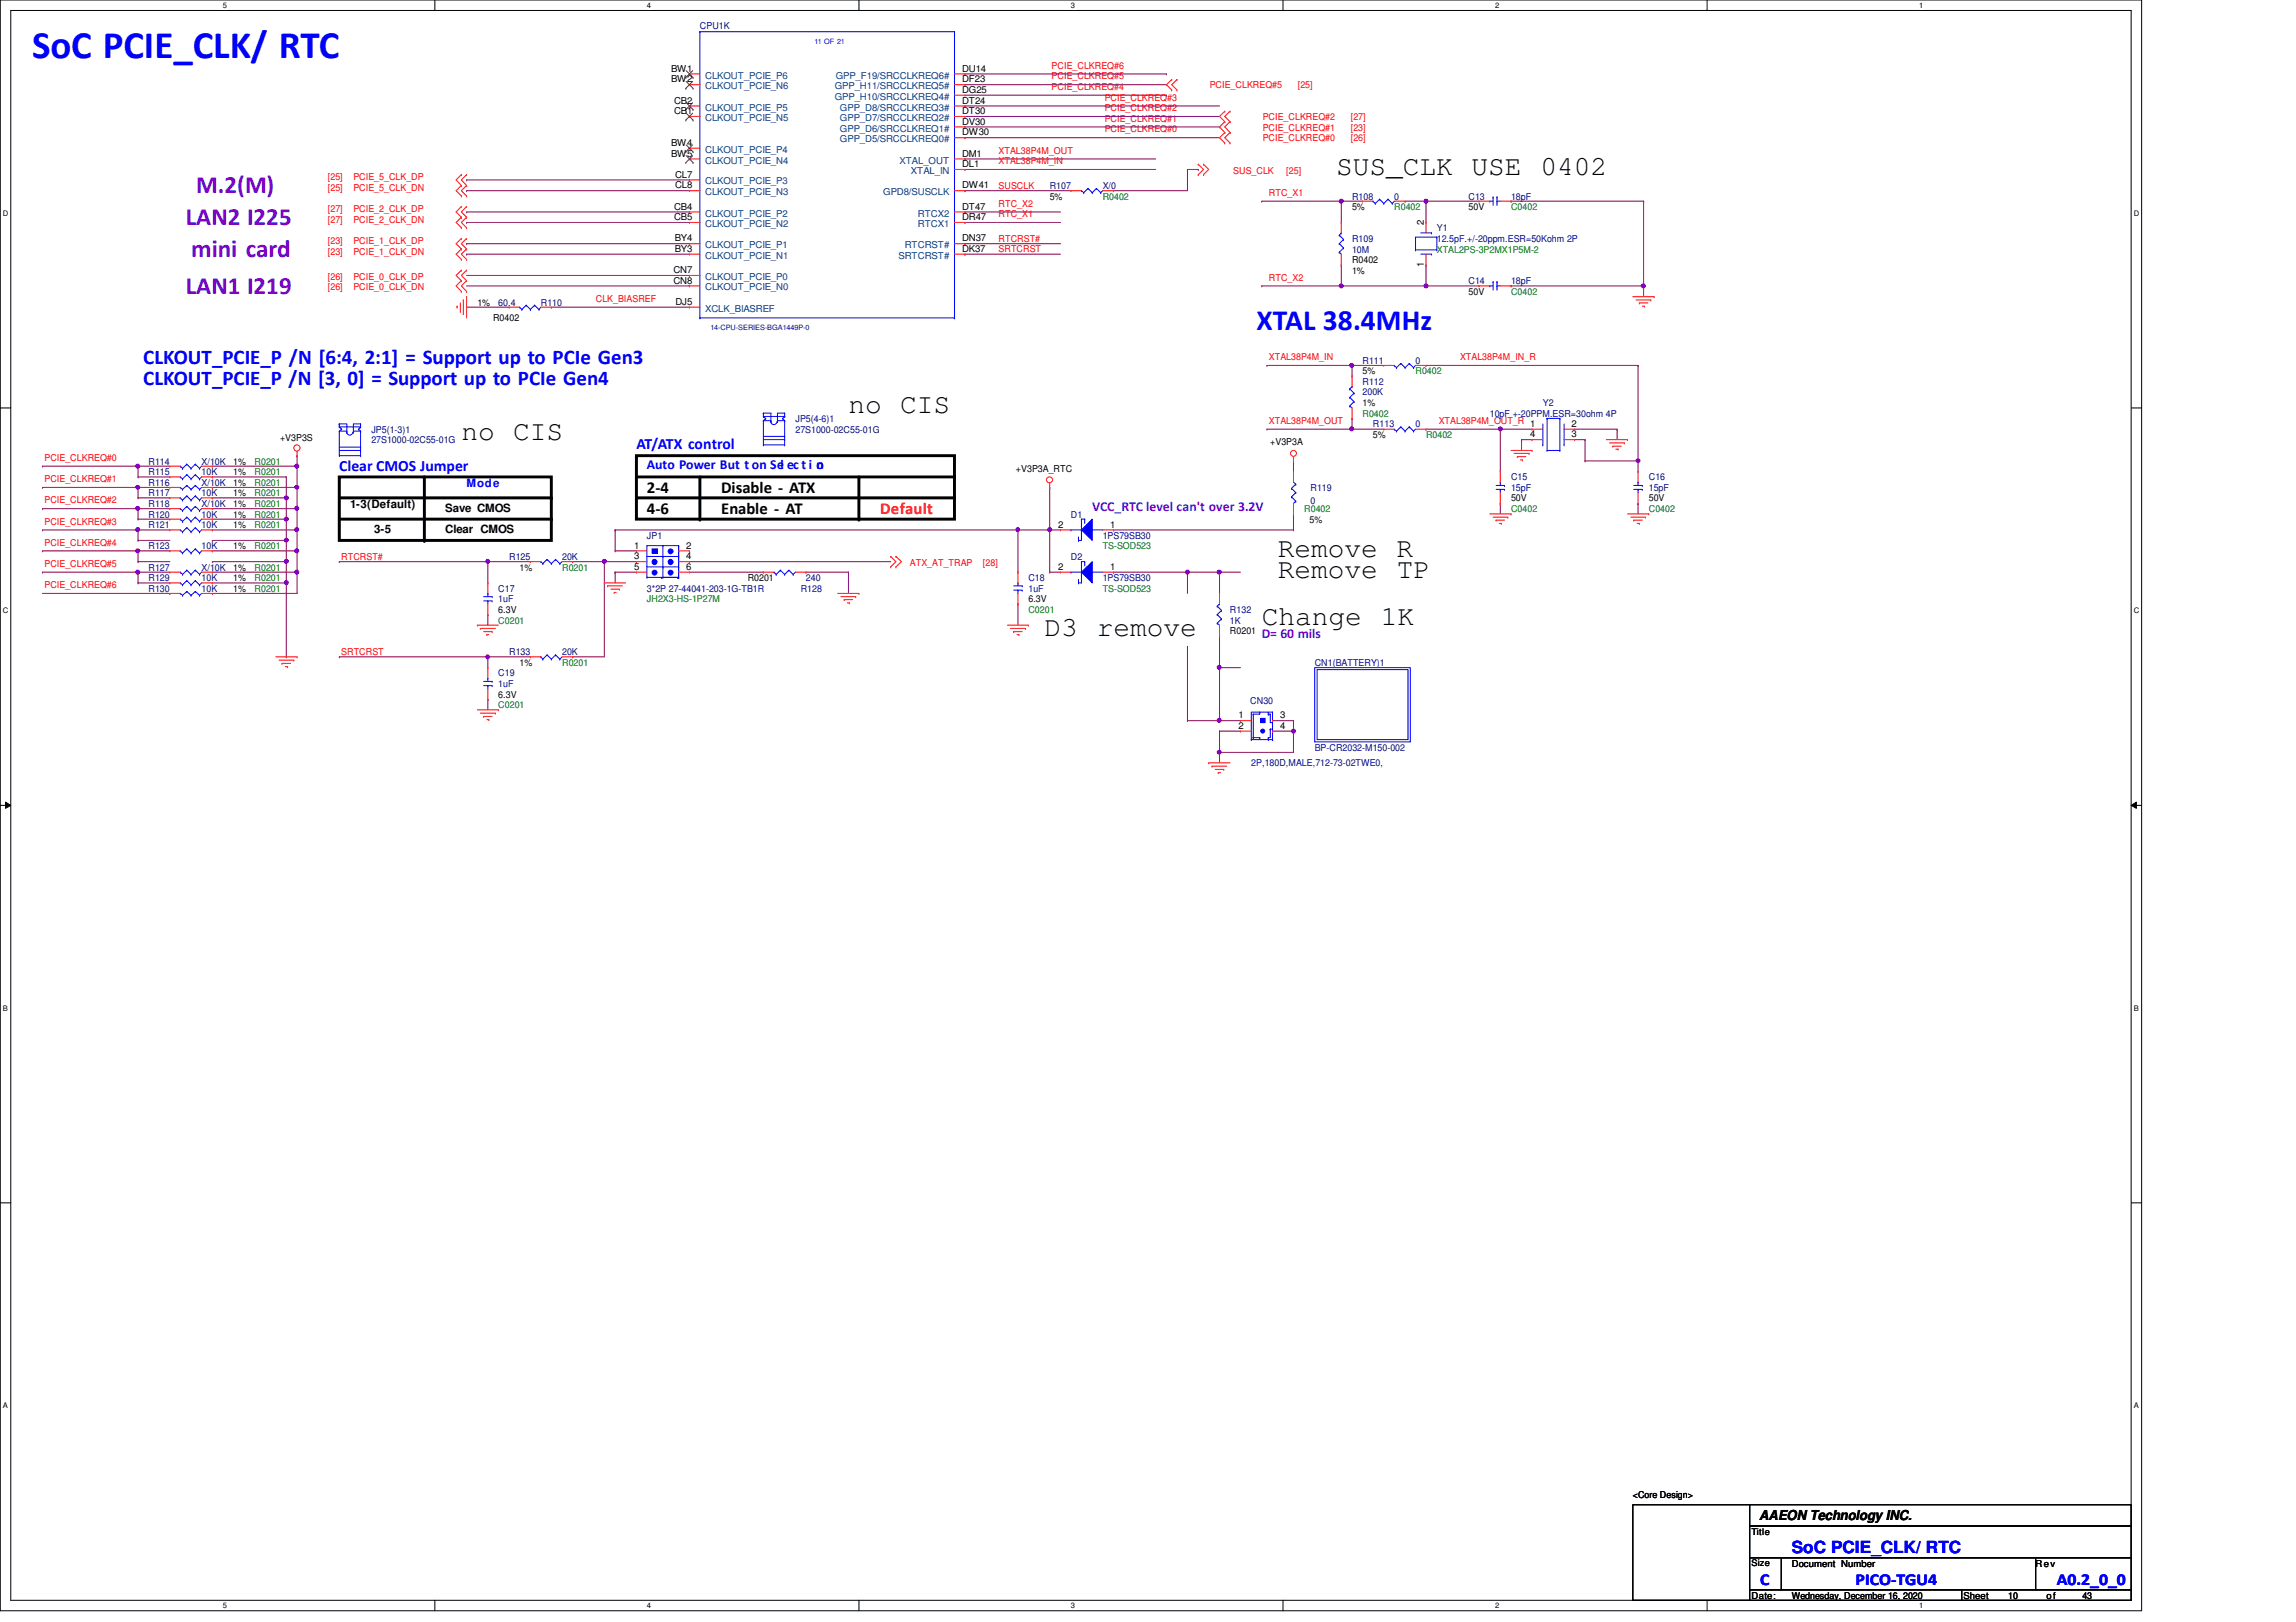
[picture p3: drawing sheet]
<svg xmlns="http://www.w3.org/2000/svg" width="297mm" height="210mm" viewBox="0 0 297 210" stroke-linecap="round" stroke-linejoin="round" font-family="sans-serif">
<defs><g id="words">
<text font-size="5" fill="#00f" x="4.1" y="7.5">SoC PCIE_CLK/ RTC</text>
<text font-size="3.8" fill="#00f" x="162.6" y="42.7">XTAL 38.4MHz</text>
<g font-size="3.6">
<text x="172.8" y="22.6">SUS_CLK USE 0402</text>
<text x="109.8" y="53.5">no CIS</text>
<text x="59.7" y="56.9">no CIS</text>
<text x="165.3" y="72.1">Remove R</text>
<text x="165.3" y="74.8">Remove TP</text>
<text x="135.1" y="82.3">D3 remove</text>
<text x="163.2" y="80.9">Change 1K</text>
</g>
<text font-size="3.3" fill="#8000ff" x="24.7" y="33.2">mini card</text>
<g font-size="3.2" fill="#8000ff">
<text x="24" y="29.1">LAN2 I225</text>
<text x="25.4" y="25">M.2(M)</text>
<text x="24" y="38">LAN1 I219</text>
</g>
<g font-size="2.7" fill="#00f">
<text x="18.5" y="47.2">CLKOUT_PCIE_P /N [6:4, 2:1] = Support up to PCIe Gen3</text>
<text x="18.5" y="49.9">CLKOUT_PCIE_P /N [3, 0] = Support up to PCIe Gen4</text>
</g>
<g font-size="2.2">
<text x="83.7" y="63.8">2-4</text>
<text x="93.3" y="63.8">Disable - ATX</text>
<text x="83.7" y="66.5">4-6</text>
<text x="93.3" y="66.5">Enable - AT</text>
</g>
<text font-size="2.2" fill="#f00" x="113.9" y="66.5">Default</text>
<g font-size="2.2" fill="#00f">
<text x="231.8" y="200.9">SoC PCIE_CLK/ RTC</text>
<text x="227.7" y="205.1">C</text>
<text x="240.1" y="205.1">PICO-TGU4</text>
<text x="266.1" y="205.1">A0.2_0_0</text>
</g>
<g font-size="2" fill="#00f">
<text x="82.3" y="58.2">AT/ATX control</text>
<text x="43.9" y="60.9">Clear CMOS Jumper</text>
</g>
<g font-size="1.8" fill="#00f">
<text x="83.7" y="60.7">Auto Power But t on Sel ec t i o</text>
<text x="105.6" y="60.7">n</text>
</g>
<g font-size="1.8" fill="#8000ff">
<text x="141.3" y="66.1">VCC_RTC level can't over 3.2V</text>
<text x="163.2" y="82.6">D= 60 mils</text>
</g>
<text font-size="1.8" x="227.6" y="196.8">AAEON Technology INC.</text>
<g font-size="1.5">
<text x="45.3" y="65.8">1-3(Default)</text>
<text x="48.4" y="69">3-5</text>
<text x="57.6" y="66.2">Save CMOS</text>
<text x="57.6" y="69">Clear CMOS</text>
</g>
<text font-size="1.5" fill="#00f" x="60.4" y="63.1">Mode</text>
<g font-size="1.2" fill="#000080">
<text x="90.5" y="3.7">CPU1K</text>
<text x="135.8" y="24.4">R107</text>
<text x="142.7" y="24.4">X/0</text>
<text x="174.9" y="25.8">R108</text>
<text x="180.4" y="25.8">0</text>
<text x="185.9" y="29.9">Y1</text>
<text x="190" y="25.8">C13</text>
<text x="195.5" y="25.8">18pF</text>
<text x="174.9" y="31.3">R109</text>
<text x="174.9" y="32.7">10M</text>
<text x="185.9" y="31.3">12.5pF.+/-20ppm.ESR=50Kohm 2P</text>
<text x="64.5" y="39.5">60.4</text>
<text x="70" y="39.5">R110</text>
<text x="190" y="36.8">C14</text>
<text x="195.5" y="36.8">18pF</text>
<text x="176.3" y="47.1">R111</text>
<text x="183.1" y="47.1">0</text>
<text x="176.3" y="49.8">R112</text>
<text x="176.3" y="51.2">200K</text>
<text x="192.7" y="53.9">10pF +-20PPM.ESR=30ohm 4P</text>
<text x="199.6" y="52.6">Y2</text>
<text x="48" y="56">JP5(1-3)1</text>
<text x="48" y="57.4">27S1000-02C55-01G</text>
<text x="102.9" y="54.6">JP5(4-6)1</text>
<text x="102.9" y="56">27S1000-02C55-01G</text>
<text x="177.6" y="55.3">R113</text>
<text x="183.1" y="55.3">0</text>
<text x="19.2" y="62.9">R116</text>
<text x="19.2" y="65.6">R118</text>
<text x="19.2" y="61.5">R115</text>
<text x="19.2" y="64.2">R117</text>
<text x="19.2" y="60.1">R114</text>
<text x="26.1" y="62.9">X/10K</text>
<text x="26.1" y="65.6">X/10K</text>
<text x="26.1" y="61.5">10K</text>
<text x="26.1" y="64.2">10K</text>
<text x="26.1" y="60.1">X/10K</text>
<text x="169.5" y="63.5">R119</text>
<text x="169.5" y="65.2">0</text>
<text x="195.5" y="62.1">C15</text>
<text x="195.5" y="63.5">15pF</text>
<text x="213.3" y="62.1">C16</text>
<text x="213.3" y="63.5">15pF</text>
<text x="19.2" y="68.3">R121</text>
<text x="19.2" y="71.1">R123</text>
<text x="19.2" y="67">R120</text>
<text x="26.1" y="68.3">10K</text>
<text x="26.1" y="71.1">10K</text>
<text x="26.1" y="67">10K</text>
<text x="83.7" y="69.7">JP1</text>
<text x="138.6" y="67">D1</text>
<text x="142.7" y="69.7">1PS79SB30</text>
<text x="19.2" y="75.2">R129</text>
<text x="19.2" y="76.6">R130</text>
<text x="19.2" y="73.8">R127</text>
<text x="26.1" y="75.2">10K</text>
<text x="26.1" y="76.6">10K</text>
<text x="26.1" y="73.8">X/10K</text>
<text x="64.5" y="76.6">C17</text>
<text x="64.5" y="77.9">1uF</text>
<text x="65.9" y="72.4">R125</text>
<text x="72.7" y="72.4">20K</text>
<text x="83.7" y="76.6">3*2P 27-44041-203-1G-TB1R</text>
<text x="103.6" y="76.6">R128</text>
<text x="104.3" y="75.2">240</text>
<text x="133.1" y="75.2">C18</text>
<text x="133.1" y="76.6">1uF</text>
<text x="138.6" y="72.4">D2</text>
<text x="142.7" y="75.2">1PS79SB30</text>
<text x="159.1" y="79.3">R132</text>
<text x="159.1" y="80.7">1K</text>
<text x="64.5" y="87.5">C19</text>
<text x="64.5" y="88.9">1uF</text>
<text x="65.9" y="84.8">R133</text>
<text x="72.7" y="84.8">20K</text>
<text x="170.1" y="86.1">CN1(BATTERY)1</text>
<text x="161.8" y="91.1">CN30</text>
<text x="161.9" y="99.2">2P,180D,MALE,712-73-02TWE0,</text>
<text x="170.1" y="97.2">BP-CR2032-M150-002</text>
</g>
<g font-size="1.2">
<text x="86.8" y="9.3">BW1</text>
<text x="86.8" y="10.7">BW2</text>
<text x="124.5" y="9.3">DU14</text>
<text x="124.5" y="10.7">DF23</text>
<text x="87.2" y="13.4">CB2</text>
<text x="87.2" y="14.8">CB1</text>
<text x="124.5" y="14.8">DT30</text>
<text x="124.5" y="13.4">DT24</text>
<text x="124.5" y="17.5">DW30</text>
<text x="124.5" y="16.1">DV30</text>
<text x="124.5" y="12">DG25</text>
<text x="86.8" y="18.9">BW4</text>
<text x="86.8" y="20.3">BW5</text>
<text x="87.3" y="23">CL7</text>
<text x="124.5" y="20.3">DM1</text>
<text x="124.5" y="21.6">DL1</text>
<text x="87.2" y="27.1">CB4</text>
<text x="87.2" y="28.5">CB5</text>
<text x="87.3" y="24.4">CL8</text>
<text x="124.5" y="27.1">DT47</text>
<text x="124.5" y="28.5">DR47</text>
<text x="124.5" y="24.4">DW41</text>
<text x="135.8" y="25.8">5%</text>
<text x="174.9" y="27.2">5%</text>
<text x="184.2" y="29.2" transform="rotate(-90 184.2 29.2)">2</text>
<text x="190" y="27.2">50V</text>
<text x="87.1" y="35.3">CN7</text>
<text x="87.3" y="31.2">BY4</text>
<text x="87.3" y="32.6">BY3</text>
<text x="124.5" y="31.2">DN37</text>
<text x="124.5" y="32.6">DK37</text>
<text x="174.9" y="34">R0402</text>
<text x="174.9" y="35.4">1%</text>
<text x="184.2" y="34.5" transform="rotate(-90 184.2 34.5)">1</text>
<text x="61.8" y="39.5">1%</text>
<text x="63.8" y="41.6">R0402</text>
<text x="87.1" y="36.7">CN8</text>
<text x="87.4" y="39.5">DJ5</text>
<text x="190" y="38.1">50V</text>
<text x="176.3" y="48.4">5%</text>
<text x="176.3" y="52.6">1%</text>
<text x="36.2" y="57.1">+V3P3S</text>
<text x="164.3" y="57.6">+V3P3A</text>
<text x="177.6" y="56.7">5%</text>
<text x="197.9" y="55.2">1</text>
<text x="197.9" y="56.6">4</text>
<text x="203.3" y="56.6">3</text>
<text x="203.3" y="55.2">2</text>
<text x="30.2" y="62.9">1%</text>
<text x="30.2" y="65.6">1%</text>
<text x="30.2" y="61.5">1%</text>
<text x="30.2" y="64.2">1%</text>
<text x="30.2" y="60.1">1%</text>
<text x="131.4" y="61">+V3P3A_RTC</text>
<text x="195.5" y="64.9">50V</text>
<text x="213.3" y="64.9">50V</text>
<text x="30.2" y="68.3">1%</text>
<text x="30.2" y="71.1">1%</text>
<text x="30.2" y="67">1%</text>
<text x="82" y="71">1</text>
<text x="88.8" y="71">2</text>
<text x="136.9" y="68.3">2</text>
<text x="143.6" y="68.3">1</text>
<text x="169.4" y="67.6">5%</text>
<text x="30.2" y="75.2">1%</text>
<text x="30.2" y="76.6">1%</text>
<text x="30.2" y="73.8">1%</text>
<text x="67.2" y="73.8">1%</text>
<text x="82" y="72.4">3</text>
<text x="82" y="73.7">5</text>
<text x="88.8" y="72.4">4</text>
<text x="88.8" y="73.7">6</text>
<text x="96.7" y="75.2">R0201</text>
<text x="133.1" y="77.9">6.3V</text>
<text x="136.9" y="73.7">2</text>
<text x="143.6" y="73.7">1</text>
<text x="64.5" y="79.3">6.3V</text>
<text x="159.1" y="82">R0201</text>
<text x="67.2" y="86.1">1%</text>
<text x="64.5" y="90.3">6.3V</text>
<text x="160.2" y="93">1</text>
<text x="160.2" y="94.3">2</text>
<text x="165.6" y="93">3</text>
<text x="165.6" y="94.3">4</text>
<text x="211.2" y="193.8">&lt;Core Design&gt;</text>
<text x="226.6" y="198.6">Title</text>
<text x="226.6" y="202.7">Size</text>
<text x="231.8" y="202.7">Document Number</text>
<text x="263.4" y="202.7">Rev</text>
<text x="226.6" y="206.9">Date:</text>
<text x="231.8" y="206.9">Wednesday, December 16, 2020</text>
<text x="254" y="206.9">Sheet</text>
<text x="259.8" y="206.9">10</text>
<text x="264.7" y="206.9">of</text>
<text x="269.4" y="206.9">43</text>
</g>
<g font-size="1.2" fill="#004080">
<text x="91.2" y="10.2">CLKOUT_PCIE_P6</text>
<text x="91.2" y="11.6">CLKOUT_PCIE_N6</text>
<text x="108" y="11.6">GPP_H11/SRCCLKREQ5#</text>
<text x="108.1" y="10.2">GPP_F19/SRCCLKREQ6#</text>
<text x="91.2" y="14.3">CLKOUT_PCIE_P5</text>
<text x="91.2" y="15.7">CLKOUT_PCIE_N5</text>
<text x="108" y="12.9">GPP_H10/SRCCLKREQ4#</text>
<text x="108.7" y="15.7">GPP_D7/SRCCLKREQ2#</text>
<text x="108.7" y="14.3">GPP_D8/SRCCLKREQ3#</text>
<text x="108.7" y="17">GPP_D6/SRCCLKREQ1#</text>
<text x="91.2" y="23.9">CLKOUT_PCIE_P3</text>
<text x="91.2" y="19.8">CLKOUT_PCIE_P4</text>
<text x="91.2" y="21.2">CLKOUT_PCIE_N4</text>
<text x="108.7" y="18.4">GPP_D5/SRCCLKREQ0#</text>
<text x="116.4" y="21.2">XTAL_OUT</text>
<text x="117.9" y="22.5">XTAL_IN</text>
<text x="91.2" y="28">CLKOUT_PCIE_P2</text>
<text x="91.2" y="29.4">CLKOUT_PCIE_N2</text>
<text x="91.2" y="25.3">CLKOUT_PCIE_N3</text>
<text x="114.3" y="25.3">GPD8/SUSCLK</text>
<text x="118.7" y="28">RTCX2</text>
<text x="118.7" y="29.4">RTCX1</text>
<text x="91.2" y="32.1">CLKOUT_PCIE_P1</text>
<text x="91.2" y="33.5">CLKOUT_PCIE_N1</text>
<text x="116.2" y="33.5">SRTCRST#</text>
<text x="117" y="32.1">RTCRST#</text>
<text x="91.2" y="36.2">CLKOUT_PCIE_P0</text>
<text x="91.2" y="40.3">XCLK_BIASREF</text>
<text x="91.2" y="37.6">CLKOUT_PCIE_N0</text>
</g>
<g font-size="1.2" fill="#f00">
<text x="136.1" y="11.6">PCIE_CLKREQ#4</text>
<text x="136.1" y="10.3">PCIE_CLKREQ#5</text>
<text x="136.1" y="8.9">PCIE_CLKREQ#6</text>
<text x="156.5" y="11.4">PCIE_CLKREQ#5</text>
<text x="167.9" y="11.4">[25]</text>
<text x="142.9" y="17.1">PCIE_CLKREQ#0</text>
<text x="142.9" y="15.7">PCIE_CLKREQ#1</text>
<text x="142.9" y="14.4">PCIE_CLKREQ#2</text>
<text x="142.9" y="13">PCIE_CLKREQ#3</text>
<text x="163.4" y="16.9">PCIE_CLKREQ#1</text>
<text x="163.4" y="15.5">PCIE_CLKREQ#2</text>
<text x="174.7" y="16.9">[23]</text>
<text x="174.7" y="15.5">[27]</text>
<text x="42.4" y="23.3">[25]</text>
<text x="45.7" y="23.3">PCIE_5_CLK_DP</text>
<text x="129.2" y="19.9">XTAL38P4M_OUT</text>
<text x="129.2" y="21.3">XTAL38P4M_IN</text>
<text x="159.6" y="22.5">SUS_CLK</text>
<text x="163.4" y="18.3">PCIE_CLKREQ#0</text>
<text x="166.4" y="22.5">[25]</text>
<text x="174.7" y="18.3">[26]</text>
<text x="42.4" y="28.8">[27]</text>
<text x="42.4" y="27.5">[27]</text>
<text x="42.4" y="24.7">[25]</text>
<text x="45.7" y="28.8">PCIE_2_CLK_DN</text>
<text x="45.7" y="27.5">PCIE_2_CLK_DP</text>
<text x="45.7" y="24.7">PCIE_5_CLK_DN</text>
<text x="129.2" y="24.4">SUSCLK</text>
<text x="129.2" y="26.8">RTC_X2</text>
<text x="129.2" y="28.1">RTC_X1</text>
<text x="164.2" y="25.4">RTC_X1</text>
<text x="42.4" y="32.9">[23]</text>
<text x="42.4" y="31.6">[23]</text>
<text x="45.7" y="32.9">PCIE_1_CLK_DN</text>
<text x="45.7" y="31.6">PCIE_1_CLK_DP</text>
<text x="129.2" y="31.3">RTCRST#</text>
<text x="129.2" y="32.6">SRTCRST</text>
<text x="42.4" y="37.6">[26]</text>
<text x="42.4" y="36.2">[26]</text>
<text x="45.7" y="37.6">PCIE_0_CLK_DN</text>
<text x="45.7" y="36.2">PCIE_0_CLK_DP</text>
<text x="77.1" y="39.1">CLK_BIASREF</text>
<text x="164.2" y="36.3">RTC_X2</text>
<text x="164.2" y="46.6">XTAL38P4M_IN</text>
<text x="188.9" y="46.6">XTAL38P4M_IN_R</text>
<text x="5.8" y="59.6">PCIE_CLKREQ#0</text>
<text x="164.2" y="54.9">XTAL38P4M_OUT</text>
<text x="186.1" y="54.9">XTAL38P4M_OUT_R</text>
<text x="5.8" y="62.4">PCIE_CLKREQ#1</text>
<text x="5.8" y="65.2">PCIE_CLKREQ#2</text>
<text x="5.8" y="67.9">PCIE_CLKREQ#3</text>
<text x="5.8" y="70.6">PCIE_CLKREQ#4</text>
<text x="5.8" y="73.4">PCIE_CLKREQ#5</text>
<text x="5.8" y="76.1">PCIE_CLKREQ#6</text>
<text x="44.2" y="72.4">RTCRST#</text>
<text x="117.7" y="73.3">ATX_AT_TRAP</text>
<text x="127.2" y="73.3">[28]</text>
<text x="44.2" y="84.8">SRTCRST</text>
</g>
<g font-size="1.2" fill="#008000">
<text x="142.7" y="25.8">R0402</text>
<text x="180.4" y="27.2">R0402</text>
<text x="195.5" y="27.2">C0402</text>
<text x="185.9" y="32.7">XTAL2PS-3P2MX1P5M-2</text>
<text x="195.5" y="38.1">C0402</text>
<text x="176.3" y="53.9">R0402</text>
<text x="183.1" y="48.4">R0402</text>
<text x="184.5" y="56.7">R0402</text>
<text x="32.9" y="62.9">R0201</text>
<text x="32.9" y="65.6">R0201</text>
<text x="32.9" y="61.5">R0201</text>
<text x="32.9" y="64.2">R0201</text>
<text x="32.9" y="60.1">R0201</text>
<text x="32.9" y="68.3">R0201</text>
<text x="32.9" y="71.1">R0201</text>
<text x="32.9" y="67">R0201</text>
<text x="142.7" y="71.1">TS-SOD523</text>
<text x="168.7" y="66.3">R0402</text>
<text x="195.5" y="66.3">C0402</text>
<text x="213.3" y="66.3">C0402</text>
<text x="32.9" y="75.2">R0201</text>
<text x="32.9" y="76.6">R0201</text>
<text x="32.9" y="73.8">R0201</text>
<text x="72.7" y="73.8">R0201</text>
<text x="83.7" y="77.9">JH2X3-HS-1P27M</text>
<text x="142.7" y="76.6">TS-SOD523</text>
<text x="64.5" y="80.7">C0201</text>
<text x="133.1" y="79.3">C0201</text>
<text x="72.7" y="86.1">R0201</text>
<text x="64.5" y="91.7">C0201</text>
</g>
<g font-size="1">
<text x="28.8" y="1">5</text>
<text x="83.7" y="1">4</text>
<text x="138.6" y="1">3</text>
<text x="193.4" y="1">2</text>
<text x="248.3" y="1">1</text>
<text x=".4" y="27.9">D</text>
<text x="276.1" y="27.9">D</text>
<text x=".4" y="79.4">C</text>
<text x="276.1" y="79.4">C</text>
<text x=".4" y="130.8">B</text>
<text x="276.1" y="130.8">B</text>
<text x=".4" y="182.2">A</text>
<text x="276.1" y="182.2">A</text>
<text x="28.8" y="208.1">5</text>
<text x="83.7" y="208.1">4</text>
<text x="138.6" y="208.1">3</text>
<text x="193.4" y="208.1">2</text>
<text x="248.3" y="208.1">1</text>
</g>
<text font-size=".9" fill="#00f" x="105.4" y="5.6">11 OF 21</text>
<text font-size=".9" fill="#000080" x="91.9" y="42.7">14-CPU-SERIES-BGA1449P-0</text>
</g></defs>
<path d="M0 0h277.1v208.4h-277.1zM1.4 1.4h274.3v205.7h-274.3z" fill="none" stroke="#000" stroke-width=".13"/>
<g fill="#fff">
<path d="M28.8 .1h.6v1.1h-.6z"/>
<path d="M28.8 207.2h.6v1.1h-.6z"/>
</g>
<path d="M56.3 0v1.4M56.3 207.1v1.3" fill="none" stroke="#000" stroke-width=".13"/>
<g fill="#fff">
<path d="M83.7 .1h.5v1.1h-.5z"/>
<path d="M83.7 207.2h.5v1.1h-.5z"/>
</g>
<path d="M111.1 0v1.4M111.1 207.1v1.3" fill="none" stroke="#000" stroke-width=".13"/>
<g fill="#fff">
<path d="M138.6 .1h.5v1.1h-.5z"/>
<path d="M138.6 207.2h.5v1.1h-.5z"/>
</g>
<path d="M166 0v1.4M166 207.1v1.3" fill="none" stroke="#000" stroke-width=".13"/>
<g fill="#fff">
<path d="M193.4 .1h.6v1.1h-.6z"/>
<path d="M193.4 207.2h.6v1.1h-.6z"/>
</g>
<path d="M220.8 0v1.4M220.8 207.1v1.3" fill="none" stroke="#000" stroke-width=".13"/>
<g fill="#fff">
<path d="M248.3 .1h.5v1.1h-.5z"/>
<path d="M248.3 207.2h.5v1.1h-.5z"/>
<path d="M.4 27.1h.7v1.1h-.7z"/>
<path d="M276.1 27.1h.7v1.1h-.7z"/>
<path d="M.4 78.5h.7v1.1h-.7z"/>
<path d="M276.1 78.5h.7v1.1h-.7z"/>
</g>
<path d="M0 52.8h1.4M275.7 52.8h1.4" fill="none" stroke="#000" stroke-width=".13"/>
<g fill="#fff">
<path d="M.4 129.9h.6v1.1h-.6z"/>
<path d="M276.1 129.9h.6v1.1h-.6z"/>
</g>
<path d="M0 104.2h1.4M.7 103.8l.7 .4-.7 .4zM275.7 104.2l.7-.4v.8zM275.7 104.2h1.4" fill="none" stroke="#000" stroke-width=".13"/>
<path d="M.7 103.8l.7 .4-.7 .4zM275.7 104.2l.7-.4v.8z" fill="#000"/>
<g fill="#fff">
<path d="M.4 181.4h.6v1.1h-.6z"/>
<path d="M276.1 181.4h.6v1.1h-.6z"/>
</g>
<path d="M0 155.7h1.4M275.7 155.7h1.4" fill="none" stroke="#000" stroke-width=".13"/>
<path d="M82.3 59h41.2v8.2h-41.2zM43.9 61.7h27.4v8.2h-27.4zM43.9 64.4h27.4M43.9 67.2h27.4M54.9 61.7v8.2M82.3 64.4h41.2M82.3 61.7h41.2M90.5 61.7v5.5M111.1 61.7v5.5" fill="none" stroke="#000" stroke-width=".38"/>
<g fill="#000">
<circle cx="54.9" cy="69.9" r=".19"/>
<circle cx="71.3" cy="67.2" r=".19"/>
<circle cx="71.3" cy="64.4" r=".19"/>
<circle cx="90.5" cy="67.2" r=".19"/>
<circle cx="111.1" cy="67.2" r=".19"/>
<circle cx="123.5" cy="61.7" r=".19"/>
<circle cx="123.5" cy="64.4" r=".19"/>
</g>
<path d="M135.8 68.6h.1M135.8 68.6h1.4M135.8 68.6v5.4M153.6 74h.1M153.6 74v2.8M153.6 74h4.2M167.3 68.6h.1M167.3 66.5v2.1" fill="none" stroke="#800040" stroke-width=".13"/>
<circle cx="157.7" cy="74" r=".26" fill="#f0f"/>
<circle cx="157.7" cy="74" r=".26" fill="none" stroke="#f0f" stroke-width=".13"/>
<circle cx="153.6" cy="74" r=".26" fill="#f0f"/>
<circle cx="153.6" cy="74" r=".26" fill="none" stroke="#f0f" stroke-width=".13"/>
<g fill="none" stroke="#800040" stroke-width=".13">
<path d="M79.6 68.6h.1M79.6 68.6h52.1M131.7 78.1h.1M131.7 78.1v2.8M135.8 74h.1M135.8 74h1.4M144.1 68.6h.1M144.1 68.6h23.2M153.6 93.3h.1M153.6 83.7h.1M153.6 93.3h6.9M153.6 83.7v9.6"/>
<path d="M157.8 93.3h.1"/>
</g>
<path d="M131.5 68.3h.2l.2 .1-.1 .3-.1 .1-.2-.1z" fill-rule="evenodd" fill="#f0f"/>
<path d="M131.5 68.3h.2l.2 .1-.1 .3-.1 .1-.2-.1z" fill="none" stroke="#f0f" stroke-width=".13"/>
<path d="M131.7 68.6h.1M131.7 68.6v5.4M131.7 68.6h4.1M157.8 97.4h.1M157.8 97.4h9.5" fill="none" stroke="#800040" stroke-width=".13"/>
<circle cx="157.7" cy="97.3" r=".25" fill="#f0f"/>
<circle cx="157.7" cy="97.3" r=".25" fill="none" stroke="#f0f" stroke-width=".13"/>
<path d="M157.8 97.4h.1M157.8 97.4v1.3M167.3 93.3h.1M167.3 93.3v1.3" fill="none" stroke="#800040" stroke-width=".13"/>
<circle cx="167.3" cy="94.6" r=".26" fill="#f0f"/>
<circle cx="167.3" cy="94.6" r=".26" fill="none" stroke="#f0f" stroke-width=".13"/>
<path d="M157.8 74h.1M157.8 74h2.7M157.8 86.4h.1M157.8 86.4h2.7M157.8 86.4v6.9M164.6 93.3h.1M164.6 94.6h.1M164.6 93.3h2.7M164.6 94.6h2.7M167.3 94.6h.1M167.3 94.6v2.8" fill="none" stroke="#800040" stroke-width=".13"/>
<circle cx="157.7" cy="93.2" r=".26" fill="#f0f"/>
<circle cx="157.7" cy="93.2" r=".26" fill="none" stroke="#f0f" stroke-width=".13"/>
<circle cx="157.7" cy="86.4" r=".26" fill="#f0f"/>
<circle cx="157.7" cy="86.4" r=".26" fill="none" stroke="#f0f" stroke-width=".13"/>
<path d="M173.5 37h.1M173.5 37h11M181.8 26h.1M181.8 26h2.7M63.1 90.5h.1M63.1 90.5v1.4" fill="none" stroke="#800040" stroke-width=".13"/>
<circle cx="184.5" cy="37" r=".26" fill="#f0f"/>
<circle cx="184.5" cy="37" r=".26" fill="none" stroke="#f0f" stroke-width=".13"/>
<circle cx="173.5" cy="37" r=".26" fill="#f0f"/>
<circle cx="173.5" cy="37" r=".26" fill="none" stroke="#f0f" stroke-width=".13"/>
<path d="M163.2 26h.1M163.2 26h13.1M173.5 26h.1M184.5 37h.1M184.5 37h6.8" fill="none" stroke="#800040" stroke-width=".13"/>
<circle cx="173.5" cy="26" r=".26" fill="#f0f"/>
<circle cx="173.5" cy="26" r=".26" fill="none" stroke="#f0f" stroke-width=".13"/>
<path d="M173.5 34.3h.1M173.5 34.3v2.7M184.5 26h.1M184.5 26h6.8M184.5 26v2.8" fill="none" stroke="#800040" stroke-width=".13"/>
<circle cx="184.5" cy="26" r=".26" fill="#f0f"/>
<circle cx="184.5" cy="26" r=".26" fill="none" stroke="#f0f" stroke-width=".13"/>
<path d="M195.5 37h.1M195.5 37h17.1M212.6 37h.1M212.6 37v1.4" fill="none" stroke="#800040" stroke-width=".13"/>
<circle cx="212.6" cy="37" r=".26" fill="#f0f"/>
<circle cx="212.6" cy="37" r=".26" fill="none" stroke="#f0f" stroke-width=".13"/>
<g fill="none" stroke="#800040" stroke-width=".13">
<path d="M163.2 37h.1M163.2 37h10.3M184.5 34.3h.1M184.5 34.3v2.7M195.5 26h.1M195.5 26h17.1M212.6 26h.1M212.6 26v11M63.1 72.7h.1M63.1 79.5h.1M63.1 72.7v2.7M63.1 79.5v1.4"/>
<path d="M63.1 72.7h5.5M78.2 72.7h.1M78.2 72.7h4.1M89.2 74h9.6M98.8 74h.1M135.8 63.1h.1M135.8 63.1v5.5M63.1 85h.1M63.1 85v1.4"/>
</g>
<circle cx="135.8" cy="68.5" r=".26" fill="#f0f"/>
<circle cx="135.8" cy="68.5" r=".26" fill="none" stroke="#f0f" stroke-width=".13"/>
<g fill="none" stroke="#800040" stroke-width=".13">
<path d="M79.6 71.3h.1M79.6 68.6h.1M79.6 74h.1M79.6 74h2.7M79.6 71.3h2.7M79.6 68.6v2.7M79.6 74v1.4M144.1 74h.1M144.1 74h9.5M157.8 74h.1M157.8 74v2.8M43.9 85h.1"/>
<path d="M43.9 85h24.7M63.1 85h.1M157.8 82.3h.1M157.8 94.6h.1M157.8 82.3v4.1M157.8 94.6v2.8M157.8 94.6h2.7"/>
</g>
<path d="M62.9 84.8h.2l.2 .1-.1 .3-.1 .1-.2-.1z" fill-rule="evenodd" fill="#f0f"/>
<path d="M62.9 84.8h.2l.2 .1-.1 .3-.1 .1-.2-.1z" fill="none" stroke="#f0f" stroke-width=".13"/>
<path d="M78.2 72.7h.1M78.2 72.7v12.3" fill="none" stroke="#800040" stroke-width=".13"/>
<circle cx="78.2" cy="72.6" r=".26" fill="#f0f"/>
<circle cx="78.2" cy="72.6" r=".26" fill="none" stroke="#f0f" stroke-width=".13"/>
<path d="M43.9 72.7h.1M43.9 72.7h19.2M74.1 72.7h.1M74.1 72.7h4.1M74.1 85h.1M74.1 85h4.1" fill="none" stroke="#800040" stroke-width=".13"/>
<path d="M62.9 72.5l.2-.1 .2 .1-.1 .3-.1 .1-.2-.1z" fill-rule="evenodd" fill="#f0f"/>
<path d="M62.9 72.5l.2-.1 .2 .1-.1 .3-.1 .1-.2-.1z" fill="none" stroke="#f0f" stroke-width=".13"/>
<path d="M173.5 26h.1M173.5 26v2.8M27.5 60.3h.1M27.5 60.3h10.9M89.2 72.7h.1M89.2 72.7h26M104.3 74h.1M104.3 74h5.5M109.8 74h.1M109.8 74v2.8" fill="none" stroke="#800040" stroke-width=".13"/>
<circle cx="38.4" cy="60.3" r=".26" fill="#f0f"/>
<circle cx="38.4" cy="60.3" r=".26" fill="none" stroke="#f0f" stroke-width=".13"/>
<path d="M38.4 59h.1M38.4 59v1.3M5.5 60.3h.1M5.5 60.3h16.5M17.9 61.7h.1M17.9 60.3h.1M17.9 61.7h4.1M17.9 60.3v1.4M27.5 61.7h.1M27.5 61.7h9.5" fill="none" stroke="#800040" stroke-width=".13"/>
<circle cx="17.8" cy="60.3" r=".26" fill="#f0f"/>
<circle cx="17.8" cy="60.3" r=".26" fill="none" stroke="#f0f" stroke-width=".13"/>
<path d="M5.5 63.1h.1M5.5 63.1h16.5M17.9 64.4h.1M17.9 63.1h.1M17.9 64.4h4.1M17.9 63.1v1.3" fill="none" stroke="#800040" stroke-width=".13"/>
<circle cx="17.8" cy="63" r=".25" fill="#f0f"/>
<circle cx="17.8" cy="63" r=".25" fill="none" stroke="#f0f" stroke-width=".13"/>
<path d="M27.5 63.1h.1M27.5 63.1h10.9" fill="none" stroke="#800040" stroke-width=".13"/>
<circle cx="38.4" cy="63" r=".25" fill="#f0f"/>
<circle cx="38.4" cy="63" r=".25" fill="none" stroke="#f0f" stroke-width=".13"/>
<path d="M27.5 64.4h.1M27.5 64.4h9.5M38.4 60.3h.1M38.4 60.3v2.8" fill="none" stroke="#800040" stroke-width=".13"/>
<circle cx="37" cy="64.4" r=".26" fill="#f0f"/>
<circle cx="37" cy="64.4" r=".26" fill="none" stroke="#f0f" stroke-width=".13"/>
<path d="M5.5 65.8h.1M5.5 65.8h12.4M17.9 67.2h.1M17.9 67.2h4.1M27.5 65.8h.1M27.5 65.8h10.9M37 61.7h.1M37 64.4h.1M37 61.7v5.5" fill="none" stroke="#800040" stroke-width=".13"/>
<circle cx="38.4" cy="65.8" r=".26" fill="#f0f"/>
<circle cx="38.4" cy="65.8" r=".26" fill="none" stroke="#f0f" stroke-width=".13"/>
<path d="M17.9 65.8h.1M17.9 65.8h4.1" fill="none" stroke="#800040" stroke-width=".13"/>
<circle cx="17.8" cy="65.8" r=".26" fill="#f0f"/>
<circle cx="17.8" cy="65.8" r=".26" fill="none" stroke="#f0f" stroke-width=".13"/>
<path d="M17.9 65.8h.1M17.9 65.8v1.4M27.5 67.2h.1M27.5 67.2h9.5" fill="none" stroke="#800040" stroke-width=".13"/>
<circle cx="37" cy="67.2" r=".26" fill="#f0f"/>
<circle cx="37" cy="67.2" r=".26" fill="none" stroke="#f0f" stroke-width=".13"/>
<path d="M27.5 68.6h.1M27.5 68.6h10.9M37 67.2h.1M37 67.2v2.7M38.4 63.1h.1M38.4 63.1v2.7" fill="none" stroke="#800040" stroke-width=".13"/>
<circle cx="38.4" cy="68.5" r=".26" fill="#f0f"/>
<circle cx="38.4" cy="68.5" r=".26" fill="none" stroke="#f0f" stroke-width=".13"/>
<path d="M5.5 68.6h.1M5.5 68.6h12.4M17.9 69.9h.1M17.9 69.9h4.1M27.5 69.9h.1M27.5 69.9h9.5" fill="none" stroke="#800040" stroke-width=".13"/>
<circle cx="37" cy="69.9" r=".25" fill="#f0f"/>
<circle cx="37" cy="69.9" r=".25" fill="none" stroke="#f0f" stroke-width=".13"/>
<path d="M17.9 68.6h.1M17.9 68.6v1.3M17.9 68.6h4.1" fill="none" stroke="#800040" stroke-width=".13"/>
<circle cx="17.8" cy="68.5" r=".26" fill="#f0f"/>
<circle cx="17.8" cy="68.5" r=".26" fill="none" stroke="#f0f" stroke-width=".13"/>
<path d="M17.9 71.3h.1M17.9 71.3v1.4M27.5 72.7h.1M37 69.9h.1M37 69.9v2.8h-9.5M38.4 65.8h.1M38.4 65.8v2.8" fill="none" stroke="#800040" stroke-width=".13"/>
<circle cx="37" cy="72.6" r=".26" fill="#f0f"/>
<circle cx="37" cy="72.6" r=".26" fill="none" stroke="#f0f" stroke-width=".13"/>
<path d="M5.5 71.3h.1M5.5 71.3h12.4M17.9 72.7h.1M17.9 72.7h4.1M27.5 71.3h.1M27.5 71.3h10.9" fill="none" stroke="#800040" stroke-width=".13"/>
<circle cx="38.4" cy="71.3" r=".26" fill="#f0f"/>
<circle cx="38.4" cy="71.3" r=".26" fill="none" stroke="#f0f" stroke-width=".13"/>
<path d="M17.9 71.3h.1M17.9 71.3h4.1" fill="none" stroke="#800040" stroke-width=".13"/>
<circle cx="17.8" cy="71.3" r=".26" fill="#f0f"/>
<circle cx="17.8" cy="71.3" r=".26" fill="none" stroke="#f0f" stroke-width=".13"/>
<path d="M5.5 74h.1M5.5 74h16.5M17.9 75.4h.1M17.9 74h.1M17.9 75.4h4.1M17.9 74v1.4M27.5 75.4h.1M37 72.7h.1M37 72.7v2.7h-9.5M38.4 68.6h.1M38.4 68.6v2.7" fill="none" stroke="#800040" stroke-width=".13"/>
<circle cx="17.8" cy="74" r=".26" fill="#f0f"/>
<circle cx="17.8" cy="74" r=".26" fill="none" stroke="#f0f" stroke-width=".13"/>
<path d="M27.5 74h.1M27.5 74h10.9" fill="none" stroke="#800040" stroke-width=".13"/>
<circle cx="38.4" cy="74" r=".26" fill="#f0f"/>
<circle cx="38.4" cy="74" r=".26" fill="none" stroke="#f0f" stroke-width=".13"/>
<path d="M37 75.4v9.6M37 85h.1" fill="none" stroke="#800040" stroke-width=".13"/>
<circle cx="37" cy="75.4" r=".26" fill="#f0f"/>
<circle cx="37" cy="75.4" r=".26" fill="none" stroke="#f0f" stroke-width=".13"/>
<g fill="none" stroke="#800040" stroke-width=".13">
<path d="M124.8 17.8h.1M124.8 15.1h.1M124.8 13.7h.1M124.8 17.8h33M124.8 16.4h33M124.8 15.1h33M124.8 13.7h33M124.8 12.3h26.1M124.8 11h26.1M124.8 9.6h26.1M150.9 12.3h.1M150.9 11h.1"/>
<path d="M150.9 9.6h.1M157.8 16.4h.1M60.4 32.9h.1M60.4 31.5h.1M60.4 28.8h.1M60.4 27.4h.1M60.4 39.8h.1M60.4 35.6h28.8M60.4 37h28.8M60.4 32.9h28.8M60.4 31.5h28.8M60.4 28.8h28.8"/>
<path d="M60.4 27.4h28.8M60.4 39.8h5.5M71.3 39.8h.1M71.3 39.8h17.9M89.2 35.6h.1M89.2 37h.1M124.8 24.7h.1M124.8 20.6h.1M124.8 21.9h.1M124.8 31.5h.1M124.8 32.9h.1M124.8 27.4h.1"/>
<path d="M124.8 28.8h.1M124.8 32.9h12.4M124.8 31.5h12.4M124.8 28.8h12.4M124.8 27.4h12.4M124.8 24.7h13.8M124.8 20.6h24.7M124.8 21.9h24.7M144.1 24.7h.1M153.6 21.9h.1M153.6 21.9v2.8h-9.5M153.6 21.9h1.4"/>
<path d="M155 21.9h.1M167.3 59.6h.1M167.3 59.6v1.4M194.1 55.5h.1M194.1 55.5v5.5M194.1 55.5h4.1M196.8 56.9h.1M196.8 56.9v1.4M196.8 56.9h1.4M203.7 55.5h.1M203.7 56.9h.1M203.7 55.5h5.5"/>
<path d="M203.7 56.9h1.4M205.1 56.9h.1M205.1 59.6h.1M205.1 56.9v2.7M209.2 55.5h.1M209.2 55.5v1.4M211.9 47.3h.1M211.9 47.3v12.3h-6.8M5.5 76.8h16.5M22 76.8h.1M27.5 76.8h.1M38.4 71.3h.1"/>
<path d="M38.4 74h.1M38.4 71.3v5.5h-10.9M194.1 65.2h.1M194.1 65.2v1.3M211.9 65.2h.1M211.9 65.2v1.3"/>
</g>
<circle cx="211.9" cy="59.6" r=".25" fill="#f0f"/>
<circle cx="211.9" cy="59.6" r=".25" fill="none" stroke="#f0f" stroke-width=".13"/>
<g fill="none" stroke="#800040" stroke-width=".13">
<path d="M174.9 47.3h.1M174.9 54.1h.1M174.9 55.5h.1M174.9 47.3v1.4M174.9 54.1v1.4M174.9 47.3h4.1M174.9 55.5h4.1M184.5 47.3h.1M184.5 55.5h.1M184.5 47.3h27.4M184.5 55.5h9.6M211.9 59.6h.1"/>
<path d="M211.9 59.6v1.4"/>
</g>
<circle cx="194.1" cy="55.5" r=".26" fill="#f0f"/>
<circle cx="194.1" cy="55.5" r=".26" fill="none" stroke="#f0f" stroke-width=".13"/>
<path d="M163.9 47.3h.1M163.9 47.3h11" fill="none" stroke="#800040" stroke-width=".13"/>
<circle cx="174.9" cy="47.3" r=".26" fill="#f0f"/>
<circle cx="174.9" cy="47.3" r=".26" fill="none" stroke="#f0f" stroke-width=".13"/>
<path d="M163.9 55.5h.1M163.9 55.5h11" fill="none" stroke="#800040" stroke-width=".13"/>
<circle cx="174.9" cy="55.5" r=".26" fill="#f0f"/>
<circle cx="174.9" cy="55.5" r=".26" fill="none" stroke="#f0f" stroke-width=".13"/>
<path d="M60.4 24.7h.1M60.4 23.3h.1M60.4 24.7h28.8M60.4 23.3h28.8" fill="none" stroke="#800040" stroke-width=".13"/>
<g fill="none" stroke="#f00" stroke-width=".13">
<path d="M89.2 19.2h.1M89.2 13.7h.1M89.2 9.6h.1M89.2 15.1h.1M89.2 11h.1M89.2 15.1h1.3M89.2 13.7h1.3M89.2 19.2h1.3M89.2 9.6h1.3M89.2 11h1.3M123.5 15.1h1.3M123.5 13.7h1.3"/>
<path d="M123.5 17.8h1.3M123.5 16.4h1.3M123.5 9.6h1.3M123.5 11h1.3M123.5 12.3h1.3M124.8 15.1h.1M124.8 13.7h.1M124.8 17.8h.1M124.8 16.4h.1M124.8 9.6h.1M124.8 11h.1M124.8 12.3h.1"/>
<path d="M151.6 10.3h.1M151.6 11.6h.1M151.6 10.3l-.7 .7 .7 .6M152.3 11.6h.1M152.3 10.3h.1M152.3 10.3l-.7 .7 .7 .6M158.5 17.1h.1M158.5 18.5h.1M158.5 15.7h.1M158.5 14.4h.1M158.5 17.1l-.7 .7 .7 .7M158.5 15.7l-.7 .7 .7 .7"/>
<path d="M158.5 14.4l-.7 .7 .7 .6M159.1 18.5h.1M159.1 17.1h.1M159.1 15.7h.1M159.1 14.4h.1M159.1 17.1l-.6 .7 .6 .7M159.1 15.7l-.6 .7 .6 .7M159.1 14.4l-.6 .7 .6 .6M59.1 39.6h.1M59.1 39.6v.3M59.6 39.2v1.1M59.7 36.3h.1"/>
<path d="M59.7 37.7h.1M59.7 35h.1M59.7 33.6h.1M59.7 32.2h.1M59.7 30.9h.1M59.7 29.5h.1M59.7 28.1h.1M59.7 26.7h.1M59.7 25.4h.1M59.7 24h.1M59.7 22.6h.1M59.7 36.3l-.7 .7 .7 .7"/>
<path d="M59.7 35l-.7 .6 .7 .7M59.7 32.2l-.7 .7 .7 .7M59.7 30.9l-.7 .6 .7 .7M59.7 28.1l-.7 .7 .7 .7M59.7 26.7l-.7 .7 .7 .7M59.7 24l-.7 .7 .7 .7M59.7 22.6l-.7 .7 .7 .7M59.9 38.8h.1M59.9 38.8v1.9M60.4 38.4h.1M60.4 36.3h.1M60.4 37.7h.1"/>
<path d="M60.4 35h.1M60.4 33.6h.1M60.4 32.2h.1M60.4 30.9h.1M60.4 29.5h.1M60.4 28.1h.1M60.4 26.7h.1M60.4 25.4h.1M60.4 24h.1M60.4 22.6h.1M60.4 38.4v2.7M60.4 36.3l-.7 .7 .7 .7"/>
<path d="M60.4 35l-.7 .6 .7 .7M60.4 32.2l-.7 .7 .7 .7M60.4 30.9l-.7 .6 .7 .7M60.4 28.1l-.7 .7 .7 .7M60.4 26.7l-.7 .7 .7 .7M60.4 24l-.7 .7 .7 .7M60.4 22.6l-.7 .7 .7 .7M89.2 35.6h.1M89.2 31.5h.1M89.2 27.4h.1M89.2 23.3h.1M89.2 39.8h.1"/>
<path d="M89.2 37h.1M89.2 32.9h.1M89.2 28.8h.1M89.2 24.7h.1M89.2 20.6h.1M89.2 20.6h1.3M89.2 27.4h1.3M89.2 28.8h1.3M89.2 31.5h1.3M89.2 35.6h1.3M89.2 23.3h1.3M89.2 32.9h1.3"/>
<path d="M89.2 24.7h1.3M89.2 39.8h1.3M89.2 37h1.3M123.5 20.6h1.3M123.5 21.9h1.3M123.5 27.4h1.3M123.5 28.8h1.3M123.5 31.5h1.3M123.5 32.9h1.3M123.5 24.7h1.3M124.8 20.6h.1M124.8 21.9h.1"/>
<path d="M124.8 27.4h.1M124.8 28.8h.1M124.8 31.5h.1M124.8 32.9h.1M124.8 24.7h.1M155 21.3h.1M155 22.6h.1M155 21.3l.7 .6-.7 .7M155.7 21.3h.1M155.7 22.6h.1M155.7 21.3l.7 .6-.7 .7M211.2 38.4h2.8"/>
<path d="M211.7 38.8h1.9M212.1 39.2h.1M212.1 39.2h1.1M212.5 39.6h.3M212.8 39.6h.1M213.6 38.8h.1M214 38.4h.1M38.4 59h.1M38.4 58.4v.6M59.6 40.3h.1M167.3 59.6h.1M167.3 59.1v.5"/>
<path d="M179 47.3h.1M179 47.3h1.4M183.1 47.3h1.4M184.5 47.3h.1M195.5 58.3h2.7M195.9 58.7h1.9M196.3 59.1h.1M196.3 59.1h1.1M196.7 59.5h.3M197 59.5h.1M197.8 58.7h.1M198.2 58.3h.1"/>
<path d="M207.8 56.9h2.8M208.2 57.3h1.9M208.7 57.7h.1M208.7 57.7h1.1M209 58.1h.3M209.3 58.1h.1M210.1 57.3h.1M210.6 56.9h.1M22 63.1h.1M22 63.1h1.3M26.1 63.1h1.4M27.5 63.1h.1"/>
<path d="M68.6 72.7h.1M68.6 72.7h1.4M72.7 72.7h1.4M74.1 72.7h.1M78.2 75.4h.1M78.2 75.4h2.7M78.6 75.8h.1M78.6 75.8h1.9M79 76.2h1.1M79.5 76.7h.1M79.5 76.7h.2M80.1 76.2h.1"/>
<path d="M108.4 76.8h2.7M108.8 77.2h1.9M109.2 77.6h.1M109.2 77.6h1.1M109.6 78h.3M109.9 78h.1M110.7 77.2h.1M111.1 76.8h.1M115.2 72h.1M115.2 73.4h.1M115.2 72l.7 .7-.7 .7M115.9 72h.1"/>
<path d="M115.9 73.4h.1M115.9 72l.7 .7-.7 .7M135.8 63.1h.1M135.8 62.5v.6M157.8 76.8h.1M157.8 76.8v1.3M192.7 66.5h2.8M193.2 66.9h1.9M193.5 67.3h.1M193.5 67.3h1.1M194 67.7h.2M194.1 65.2h.1"/>
<path d="M194.1 61h.1M194.1 61v1.4M194.1 63.8v1.4M194.2 67.7h.1M195.1 66.9h.1M195.5 66.5h.1M210.6 66.5h2.7M211 66.9h1.9M211.4 67.3h.1M211.4 67.3h1.1M211.8 67.7h.3M211.9 65.2h.1"/>
<path d="M211.9 61h.1M211.9 61v1.4M211.9 63.8v1.4M212.1 67.7h.1M212.9 66.9h.1M213.3 66.5h.1M35.7 85h2.7M36.1 85.4h1.9M36.5 85.9h.1M36.5 85.9h1.1M36.9 86.3h.3M37.2 86.3h.1"/>
<path d="M38 85.4h.1M38.4 85h.1M61.8 80.9h.1M61.8 80.9h2.7M61.8 91.9h2.7M62.1 81.3h.1M62.1 81.3h2M62.1 92.3h2M62.6 92.7h.1M62.6 81.7h1.1M62.6 92.7h1.1M63 82.1h.1"/>
<path d="M63 82.1h.2M63 93.1h.2M63.2 93.1h.1M63.7 81.7h.1M64.1 92.3h.1M64.5 91.9h.1M130.3 80.9h2.8M130.7 81.3h2M131.1 81.7h.1M131.1 81.7h1.1M131.6 82.1h.2M131.8 82.1h.1"/>
<path d="M132.7 81.3h.1M133.1 80.9h.1M156.4 98.7h.1M156.4 98.7h2.7M156.8 99.1h.1M156.8 99.1h1.9M157.2 99.6h1.1M157.6 100h.1M157.6 100h.3M157.8 82.3h.1M157.8 80.9v1.4M158.3 99.6h.1"/>
<circle cx="38.4" cy="58" r=".4"/>
<circle cx="167.3" cy="58.7" r=".38"/>
<circle cx="135.8" cy="62.1" r=".39"/>
</g>
<path d="M211.2 194.7h15.2v12.4h-15.2zM226.4 194.7h49.3v2.8h-49.3zM226.4 197.5h49.3v4.1h-49.3zM226.4 201.6h4.1v4.1h-4.1zM226.4 205.7h27.4v1.4h-27.4zM230.5 201.6h32.9v4.1h-32.9zM253.8 205.7h21.9v1.4h-21.9zM263.4 201.6h12.3v4.1h-12.3z" fill="none" stroke="#000" stroke-width=".13"/>
<g fill="none" stroke="#00f" stroke-width=".13">
<path d="M90.5 4.1h.1M90.5 4.1h33M90.5 4.1v37M123.5 4.1h.1M123.5 4.1v37M90.5 41.1h.1M90.5 41.1h33M123.5 41.1h.1M180.4 47.3h.1M180.4 47.3l.3 .3M180.7 47.6h.1M181.2 47h.1"/>
<path d="M181.2 47l-.5 .6M181.2 47l.6 .6M181.8 47.6h.1M182.3 47h.1M182.3 47l.6 .6M182.3 47l-.5 .6M182.9 47.6h.1M183.1 47.3l-.2 .3M23.3 63.1h.1M23.3 63.1l.3 .2M23.6 63.3h.1M24.2 62.8h.1"/>
<path d="M24.2 62.8l-.6 .5M24.2 62.8l.5 .5M24.7 63.3h.1M25.3 62.8h.1M25.3 62.8l.5 .5M25.3 62.8l-.6 .5M25.8 63.3h.1M26.1 63.1l-.3 .2M70 72.7h.1M70 72.7l.2 .2M70.2 72.9h.1M70.8 72.4h.1"/>
<path d="M70.8 72.4l-.6 .5M70.8 72.4l.5 .5M71.3 72.9h.1M71.9 72.4h.1M71.9 72.4l.5 .5M71.9 72.4l-.6 .5M72.4 72.9h.1M72.7 72.7l-.3 .2M138.6 68.6h.1M138.6 68.6h1.3M139.5 69.5h.1M139.5 69.9h.1"/>
<path d="M139.5 69.5v.4M139.9 67.2h.1M139.9 67.2h.4M139.9 67.2v2.7h-.4M140.3 67.2h.1M140.3 67.6h.1M140.3 67.2v.4M141.3 68.6h.1M141.3 68.6h1.4M157.5 78.4h.1M157.5 79.5h.1M157.5 78.4l.5 .6"/>
<path d="M157.5 79.5l.5 .6M157.8 78.1h.1M157.8 78.1l-.3 .3M158 79h.1M158 79l-.5 .5M193.5 62.8h1.1M193.5 63.3h1.1M194.1 62.4h.1M194.1 63.3h.1M194.1 62.4v.4M194.1 63.3v.5M194.6 62.8h.1"/>
<path d="M194.6 63.3h.1M211.4 62.8h1.1M211.4 63.3h1.1M211.9 62.4h.1M211.9 63.3h.1M211.9 62.4v.4M211.9 63.3v.5M212.5 62.8h.1M212.5 63.3h.1M157.5 80.6h.1M157.5 80.6l.3 .3M158 80.1h.1"/>
<path d="M158 80.1l-.5 .5"/>
</g>
<g fill="none" stroke="#804000" stroke-width=".13">
<path d="M88.7 19.6h.1M88.7 14.2h.1M88.7 10h.1M88.7 15.5h.1M88.7 11.4h.1M88.8 18.8l.9 .8M88.8 13.3l.9 .9M88.8 9.1l.9 .9M88.8 14.6l.9 .9M88.8 10.5l.9 .9M89.6 18.8l-.9 .8M89.6 13.3l-.9 .9"/>
<path d="M89.6 9.1l-.9 .9M89.6 14.6l-.9 .9M89.6 10.5l-.9 .9M89.7 19.6h.1M89.7 14.2h.1M89.7 10h.1M89.7 15.5h.1M89.7 11.4h.1M88.7 21h.1M88.8 20.2l.9 .8M89.6 20.2l-.9 .8M89.7 21h.1"/>
</g>
<path d="M141.3 67.2v2.7l-1.4-1.3z" fill="#00f"/>
<g fill="none" stroke="#00f" stroke-width=".13">
<path d="M67.2 39.8h.1M67.2 39.8l.3 .2M68.1 39.5h.1M68.1 39.5l-.6 .5M68.1 39.5l.5 .5M69.2 39.5h.1M69.2 39.5l.5 .5M69.2 39.5l-.6 .5M70 39.8l-.3 .2M192.7 26h.1M192.7 26h.5M193.2 25.5h.1"/>
<path d="M193.2 25.5v1.1M193.7 25.5h.1M193.7 26h.1M193.7 26h.4M193.7 25.5v1.1M67.5 40h.1M68.6 40h.1M69.7 40h.1M180.4 55.5h.1M180.4 55.5l.3 .3M180.7 55.8h.1M181.2 55.2h.1"/>
<path d="M181.2 55.2l-.5 .6M181.2 55.2l.6 .6M181.8 55.8h.1M182.3 55.2h.1M182.3 55.2l.6 .6M182.3 55.2l-.5 .6M182.9 55.8h.1M183.1 55.5l-.2 .3M23.3 75.4h.1M23.3 75.4l.3 .3M23.6 75.7h.1M24.2 75.1h.1"/>
<path d="M24.2 75.1l-.6 .6M24.2 75.1l.5 .6M24.7 75.7h.1M25.3 75.1h.1M25.3 75.1l.5 .6M25.3 75.1l-.6 .6M25.8 75.7h.1M26.1 75.4l-.3 .3M138.6 74h.1M138.6 74h1.3M139.5 75h.1M139.5 75.4h.1"/>
<path d="M139.5 75v.4M139.9 72.7h.1M139.9 72.7h.4M139.9 72.7v2.7h-.4M140.3 72.7h.1M140.3 73.1h.1M140.3 72.7v.4M141.3 67.2v2.7l-1.4-1.3zM141.3 74h.1M141.3 74h1.4M62.6 88.2h1.1M62.6 88.7h1.1"/>
<path d="M63.1 87.8h.1M63.1 88.7h.1M63.1 87.8v.4M63.1 88.7v.5M63.7 88.2h.1M63.7 88.7h.1M170.1 86.4h12.4v9.6h-12.4zM170.4 86.7h11.8v9h-11.8z"/>
</g>
<g fill="none" stroke="#f00" stroke-width=".13">
<path d="M65.9 39.8h.1M65.9 39.8h1.3M70 39.8h1.3M71.3 39.8h.1M191.3 26h.1M191.3 26h1.4M194.1 26h1.4M195.5 26h.1M179 55.5h.1M179 55.5h1.4M183.1 55.5h1.4M184.5 55.5h.1"/>
<path d="M22 75.4h.1M22 75.4h1.3M26.1 75.4h1.4M27.5 75.4h.1M137.2 68.6h.1M137.2 68.6h1.4M142.7 68.6h1.4M144.1 68.6h.1M63.1 90.5h.1M63.1 86.4h.1M63.1 86.4v1.4M63.1 89.2v1.3"/>
</g>
<path d="M139.9 74l1.4-1.3v2.7z" fill="#00f"/>
<g fill="none" stroke="#00f" stroke-width=".13">
<path d="M139.9 24.7h.1M139.9 24.7l.3 .2M140.2 24.9h.1M140.8 24.4h.1M140.8 24.4l-.6 .5M140.8 24.4l.5 .5M141.3 24.9h.1M141.9 24.4h.1M141.9 24.4l.5 .5M141.9 24.4l-.6 .5M142.4 24.9h.1M142.7 24.7l-.3 .2"/>
<path d="M177.6 26h.1M177.6 26l.3 .3M177.9 26.3h.1M178.5 25.8h.1M178.5 25.8l-.6 .5M178.5 25.8l.5 .5M179 26.3h.1M179.6 25.8h.1M179.6 25.8l.5 .5M179.6 25.8l-.6 .5M180.1 26.3h.1M180.4 26l-.3 .3"/>
<path d="M192.7 37h.1M192.7 37h.5M193.2 36.4h.1M193.2 36.4v1.1M193.7 36.4h.1M193.7 37h.1M193.7 37h.4M193.7 36.4v1.1M43.9 59h.1M43.9 55.8h.1M43.9 55.2h.1M43.9 54.9h.1"/>
<path d="M43.9 57.9h2.7M43.9 58.3h2.7M43.9 55.2h2.7M43.9 55.8h1M43.9 54.9h1v1.1M43.9 59h2.7M43.9 54.9v.3M43.9 55.8v3.2M43.9 55.2l.3 .3M44.2 55.5h.1M44.2 55.5l-.3 .3M44.9 55.8h.1"/>
<path d="M44.9 56h.1M45.6 55.9a.38 .38 0 0 1-.3 .4 .38 .38 0 0 1-.4-.3M45.7 56h.1M45.7 55.8h.9M46.4 55.5h.1M46.4 55.5l.2 .3M46.6 57.9h.1M46.6 58.3h.1M46.6 55.2h.1M46.6 55.8h.1M46.6 59h.1M46.6 54.9h.1"/>
<path d="M46.6 54.9h-.9v1.1M46.6 54.9v.3M46.6 55.8v3.2M46.6 55.2l-.2 .3M98.8 57.6h.1M98.8 54.4h.1M98.8 53.9h.1M98.8 53.5h.1M98.8 56.5h2.7M98.8 56.9h2.7M98.8 53.9h2.7M98.8 54.4h.9"/>
<path d="M98.8 53.5h.9v1.1M98.8 57.6h2.7M98.8 53.5v.4M98.8 54.4v3.2M98.8 53.9l.3 .2M99.1 54.1h.1M99.1 54.1l-.3 .3M99.7 54.4h.1M99.7 54.6h.1M100.5 54.5a.41 .41 0 0 1-.3 .4 .41 .41 0 0 1-.4-.1l-.1-.2M100.6 54.6h.1M100.6 54.4h.9"/>
<path d="M101.3 54.1h.1M101.3 54.1l.2 .3M101.5 56.5h.1M101.5 56.9h.1M101.5 53.9h.1M101.5 54.4h.1M101.5 57.6h.1M101.5 53.5h.1M101.5 53.5h-.9v1.1M101.5 53.5v.4M101.5 54.4v3.2M101.5 53.9l-.2 .2"/>
<path d="M23.3 76.8h.1M23.3 65.8h.1M23.3 68.6h.1M23.3 76.8l.3 .2M23.3 65.8l.3 .3M23.3 68.6l.3 .2M23.6 77h.1M23.6 66.1h.1M23.6 68.8h.1M24.2 76.5h.1M24.2 65.5h.1M24.2 68.3h.1"/>
<path d="M24.2 76.5l-.6 .5M24.2 76.5l.5 .5M24.2 65.5l-.6 .6M24.2 65.5l.5 .6M24.2 68.3l-.6 .5M24.2 68.3l.5 .5M24.7 77h.1M24.7 66.1h.1M24.7 68.8h.1M25.3 76.5h.1M25.3 65.5h.1M25.3 68.3h.1"/>
<path d="M25.3 76.5l.5 .5M25.3 76.5l-.6 .5M25.3 65.5l.5 .6M25.3 65.5l-.6 .6M25.3 68.3l.5 .5M25.3 68.3l-.6 .5M25.8 77h.1M25.8 66.1h.1M25.8 68.8h.1M26.1 76.8l-.3 .2M26.1 65.8l-.3 .3M26.1 68.6l-.3 .2"/>
<path d="M62.6 77.2h1.1M62.6 77.8h1.1M63.1 76.8h.1M63.1 77.8h.1M63.1 76.8v.4M63.1 77.8v.3M63.7 77.2h.1M63.7 77.8h.1M83.7 74.7h.1M85.8 70.6h.1M85.8 70.6h-2.1v4.1M131.1 75.8h1.1"/>
<path d="M131.1 76.4h1.1M131.7 75.4h.1M131.7 76.4h.1M131.7 75.4v.4M131.7 76.4v.4M132.2 75.8h.1M132.2 76.4h.1M139.9 74l1.4-1.3v2.7z"/>
</g>
<g fill="none" stroke="#f00" stroke-width=".13">
<path d="M138.6 24.7h.1M138.6 24.7h1.3M142.7 24.7h1.4M144.1 24.7h.1M176.3 26h.1M176.3 26h1.3M180.4 26h1.4M181.8 26h.1M191.3 37h.1M191.3 37h1.4M194.1 37h1.4M195.5 37h.1"/>
<path d="M22 76.8h.1M22 65.8h.1M22 68.6h.1M22 76.8h1.3M22 65.8h1.3M22 68.6h1.3M26.1 76.8h1.4M26.1 65.8h1.4M26.1 68.6h1.4M27.5 76.8h.1M27.5 65.8h.1M27.5 68.6h.1"/>
<path d="M63.1 79.5h.1M63.1 75.4h.1M63.1 75.4v1.4M63.1 78.1v1.4M131.7 78.1h.1M131.7 74h.1M131.7 74v1.4M131.7 76.8v1.3M137.2 74h.1M137.2 74h1.4M142.7 74h1.4M144.1 74h.1"/>
</g>
<circle cx="84.7" cy="72.7" r=".33" fill="#00f"/>
<g fill="none" stroke="#00f" stroke-width=".13">
<path d="M83.7 72h2.1M83.7 73.4h2.1M85.8 72h.1M85.8 73.4h.1"/>
<circle cx="84.7" cy="72.7" r=".33"/>
</g>
<circle cx="84.7" cy="74.1" r=".32" fill="#00f"/>
<g fill="none" stroke="#00f" stroke-width=".13">
<path d="M83.7 74.7h2.1M85.6 74.7h.1"/>
<circle cx="84.7" cy="74.1" r=".32"/>
</g>
<path d="M84.4 71h.6v.6h-.6z" fill-rule="evenodd" fill="#00f"/>
<path d="M84.4 71h.6v.6h-.6zM87.8 74.7h.1M87.8 70.6v4.1" fill="none" stroke="#00f" stroke-width=".13"/>
<circle cx="86.7" cy="72.7" r=".33" fill="#00f"/>
<circle cx="86.7" cy="72.7" r=".33" fill="none" stroke="#00f" stroke-width=".13"/>
<circle cx="86.8" cy="74.1" r=".32" fill="#00f"/>
<g fill="none" stroke="#00f" stroke-width=".13">
<path d="M85.8 74.7h.1M85.8 72h2M85.8 73.4h2M85.8 74.7h2M87.7 74.7h.1M87.8 70.6h.1M87.8 74.7h.1M87.8 72h.1M87.8 73.4h.1M87.8 70.6h-2v4.1M87.8 70.6v4.1"/>
<circle cx="86.8" cy="74.1" r=".32"/>
</g>
<circle cx="86.8" cy="71.3" r=".32" fill="#00f"/>
<g fill="none" stroke="#00f" stroke-width=".13">
<path d="M173.3 30.4h.1M173.3 32.6h.1M173.3 31.5h.1M173.3 30.4l.5 .6M173.3 32.6l.2 .3M173.3 31.5l.5 .6M173.5 30.1h.1M173.5 30.1l-.2 .3M173.8 32.1h.1M173.8 31h.1M173.8 32.1l-.5 .5M173.8 31l-.5 .5"/>
<path d="M183.1 30.7h.1M183.1 32.3h.1M183.1 32.3h2.8M183.1 30.7h2.8M183.1 30.7v1.6M183.8 32.9h1.4M183.8 30.1h1.4M185.2 32.9h.1M185.2 30.1h.1M185.9 32.3h.1M185.9 30.7h.1M185.9 30.7v1.6"/>
<path d="M174.6 50.3h.1M174.6 52.5h.1M174.6 51.4h.1M174.6 50.3l.6 .6M174.6 52.5l.3 .3M174.6 51.4l.6 .6M174.9 50h.1M174.9 50l-.3 .3M175.2 52h.1M175.2 50.9h.1M175.2 52l-.6 .5M175.2 50.9l-.6 .5"/>
<path d="M199.6 57.6h.1M199.6 54.9v2.7M200.1 58.3h.1M200.1 54.1h.1M200.1 54.1v4.2M200.1 58.3h1.7M200.1 54.1h1.7M201.8 58.3h.1M201.8 54.1h.1M201.8 54.1v4.2M202.3 57.6h.1M202.3 54.9v2.7"/>
<path d="M23.3 71.3h.1M23.3 74h.1M23.3 61.7h.1M23.3 71.3l.3 .3M23.3 74l.3 .3M23.3 61.7l.3 .3M23.6 71.6h.1M23.6 74.3h.1M23.6 62h.1M24.2 71h.1M24.2 73.8h.1M24.2 61.4h.1"/>
<path d="M24.2 71l-.6 .6M24.2 71l.5 .6M24.2 73.8l-.6 .5M24.2 73.8l.5 .5M24.2 61.4l-.6 .6M24.2 61.4l.5 .6M24.7 71.6h.1M24.7 74.3h.1M24.7 62h.1M25.3 71h.1M25.3 73.8h.1M25.3 61.4h.1"/>
<path d="M25.3 71l.5 .6M25.3 71l-.6 .6M25.3 73.8l.5 .5M25.3 73.8l-.6 .5M25.3 61.4l.5 .6M25.3 61.4l-.6 .6M25.8 71.6h.1M25.8 74.3h.1M25.8 62h.1M26.1 71.3l-.3 .3M26.1 74l-.3 .3M26.1 61.7l-.3 .3"/>
<path d="M85.8 74.7h2M87.8 74.7h.1M100.2 74h.1M100.2 74l.2 .3M100.4 74.3h.1M101 73.8h.1M101 73.8l-.6 .5M101 73.8l.5 .5M101.5 74.3h.1M102.1 73.8h.1M102.1 73.8l.5 .5M102.1 73.8l-.6 .5"/>
<path d="M102.6 74.3h.1M102.9 74l-.3 .3M167.1 63.2h.1M167.1 64.3h.1M167.1 64.3l.5 .6M167.1 63.2l.5 .6M167.3 65.2h.1M167.3 62.4l.3 .3M167.6 64.9h.1M167.6 62.7h.1M167.6 63.8h.1M167.6 64.9l-.3 .3"/>
<path d="M167.6 62.7l-.5 .5M167.6 63.8l-.5 .5M70 85h.1M70 85l.2 .3M70.2 85.3h.1M70.8 84.8h.1M70.8 84.8l-.6 .5M70.8 84.8l.5 .5M71.3 85.3h.1M71.9 84.8h.1M71.9 84.8l.5 .5M71.9 84.8l-.6 .5"/>
<path d="M72.4 85.3h.1M72.7 85l-.3 .3M161.9 95.7h.1M164.6 92.2h.1M164.6 95.7h.1M164.6 92.2h-2.7v3.5M164.6 92.2v3.5"/>
<circle cx="86.8" cy="71.3" r=".32"/>
</g>
<g fill="none" stroke="#f00" stroke-width=".13">
<path d="M173.5 34.3h.1M173.5 28.8h.1M173.5 28.8v1.3M173.5 32.9v1.4M184.5 34.3h.1M184.5 28.8h.1M184.5 28.8v1.3M184.5 32.9v1.4M174.9 54.1h.1M174.9 48.7h.1M174.9 48.7v1.3M174.9 52.8v1.3"/>
<path d="M198.2 55.5h.1M198.2 56.9h.1M198.2 55.5h1.4M198.2 56.9h1.4M202.3 55.5h1.4M202.3 56.9h1.4M203.7 56.9h.1M203.7 55.5h.1M22 71.3h.1M22 74h.1M22 61.7h.1M22 71.3h1.3"/>
<path d="M22 74h1.3M22 61.7h1.3M26.1 71.3h1.4M26.1 74h1.4M26.1 61.7h1.4M27.5 71.3h.1M27.5 74h.1M27.5 61.7h.1M82.3 71.3h.1M82.3 72.7h.1M82.3 74h.1M82.3 71.3h1.4"/>
<path d="M82.3 72.7h1.4M82.3 74h1.4M87.8 71.3h1.4M87.8 72.7h1.4M87.8 74h1.4M89.2 71.3h.1M89.2 72.7h.1M89.2 74h.1M98.8 74h.1M98.8 74h1.4M102.9 74h1.4M104.3 74h.1"/>
<path d="M167.3 61h.1M167.3 66.5h.1M167.3 61v1.4M167.3 65.2v1.3M68.6 85h.1M68.6 85h1.4M72.7 85h1.4M74.1 85h.1"/>
</g>
<path d="M163.1 93h.6v.5h-.6z" fill-rule="evenodd" fill="#00f"/>
<path d="M163.1 93h.6v.5h-.6z" fill="none" stroke="#00f" stroke-width=".13"/>
<circle cx="163.4" cy="94.6" r=".26" fill="#00f"/>
<g fill="none" stroke="#00f" stroke-width=".13">
<path d="M23.3 64.4h.1M23.3 67.2h.1M23.3 60.3h.1M23.3 64.4l.3 .3M23.3 67.2l.3 .3M23.3 60.3l.3 .3M23.6 64.7h.1M23.6 67.5h.1M23.6 60.6h.1M24.2 64.2h.1M24.2 66.9h.1M24.2 60.1h.1"/>
<path d="M24.2 64.2l-.6 .5M24.2 64.2l.5 .5M24.2 66.9l-.6 .6M24.2 66.9l.5 .6M24.2 60.1l-.6 .5M24.2 60.1l.5 .5M24.7 64.7h.1M24.7 67.5h.1M24.7 60.6h.1M25.3 64.2h.1M25.3 66.9h.1M25.3 60.1h.1"/>
<path d="M25.3 64.2l.5 .5M25.3 64.2l-.6 .5M25.3 66.9l.5 .6M25.3 66.9l-.6 .6M25.3 60.1l.5 .5M25.3 60.1l-.6 .5M25.8 64.7h.1M25.8 67.5h.1M25.8 60.6h.1M26.1 64.4l-.3 .3M26.1 67.2l-.3 .3M26.1 60.3l-.3 .3"/>
<path d="M161.9 95.7h2.7M162.1 95.5h.1M162.1 92.4h.1M162.1 92.4v3.1M162.1 95.5h.9M163 95.5h.1M163 92.2h.1M163 92.2v.2h-.9M163 95.5v.2M164.1 92.4h.1M164.1 95.7h.1M164.1 95.5h.1"/>
<path d="M164.1 92.4h.2M164.1 92.2v.2M164.1 95.5v.2M164.3 92.4h.1M164.3 94.4h.1M164.3 92.4v1.1h.3M164.3 94.4v1.1h-.2M164.3 94.4h.3M164.6 93.5h.1M164.6 95.7h.1"/>
<circle cx="163.4" cy="94.6" r=".26"/>
</g>
<g fill="none" stroke="#f00" stroke-width=".13">
<path d="M22 64.4h.1M22 67.2h.1M22 60.3h.1M22 64.4h1.3M22 67.2h1.3M22 60.3h1.3M26.1 64.4h1.4M26.1 67.2h1.4M26.1 60.3h1.4M27.5 64.4h.1M27.5 67.2h.1M27.5 60.3h.1"/>
<path d="M160.5 93.3h.1M160.5 94.6h.1M160.5 93.3h1.4M160.5 94.6h1.4M164.6 93.3h.1M164.6 94.6h.1"/>
</g>
<circle cx="157.7" cy="74" r=".26" fill="#f0f"/>
<circle cx="157.7" cy="74" r=".26" fill="none" stroke="#f0f" stroke-width=".13"/>
<circle cx="153.6" cy="74" r=".26" fill="#f0f"/>
<circle cx="153.6" cy="74" r=".26" fill="none" stroke="#f0f" stroke-width=".13"/>
<path d="M131.5 68.3h.2l.2 .1-.1 .3-.1 .1-.2-.1z" fill-rule="evenodd" fill="#f0f"/>
<path d="M131.5 68.3h.2l.2 .1-.1 .3-.1 .1-.2-.1z" fill="none" stroke="#f0f" stroke-width=".13"/>
<circle cx="157.7" cy="97.3" r=".25" fill="#f0f"/>
<circle cx="157.7" cy="97.3" r=".25" fill="none" stroke="#f0f" stroke-width=".13"/>
<circle cx="167.3" cy="94.6" r=".26" fill="#f0f"/>
<circle cx="167.3" cy="94.6" r=".26" fill="none" stroke="#f0f" stroke-width=".13"/>
<circle cx="157.7" cy="93.2" r=".26" fill="#f0f"/>
<circle cx="157.7" cy="93.2" r=".26" fill="none" stroke="#f0f" stroke-width=".13"/>
<circle cx="157.7" cy="86.4" r=".26" fill="#f0f"/>
<circle cx="157.7" cy="86.4" r=".26" fill="none" stroke="#f0f" stroke-width=".13"/>
<circle cx="184.5" cy="37" r=".26" fill="#f0f"/>
<circle cx="184.5" cy="37" r=".26" fill="none" stroke="#f0f" stroke-width=".13"/>
<circle cx="173.5" cy="37" r=".26" fill="#f0f"/>
<circle cx="173.5" cy="37" r=".26" fill="none" stroke="#f0f" stroke-width=".13"/>
<circle cx="173.5" cy="26" r=".26" fill="#f0f"/>
<circle cx="173.5" cy="26" r=".26" fill="none" stroke="#f0f" stroke-width=".13"/>
<circle cx="184.5" cy="26" r=".26" fill="#f0f"/>
<circle cx="184.5" cy="26" r=".26" fill="none" stroke="#f0f" stroke-width=".13"/>
<circle cx="212.6" cy="37" r=".26" fill="#f0f"/>
<circle cx="212.6" cy="37" r=".26" fill="none" stroke="#f0f" stroke-width=".13"/>
<circle cx="135.8" cy="68.5" r=".26" fill="#f0f"/>
<circle cx="135.8" cy="68.5" r=".26" fill="none" stroke="#f0f" stroke-width=".13"/>
<path d="M62.9 84.8h.2l.2 .1-.1 .3-.1 .1-.2-.1z" fill-rule="evenodd" fill="#f0f"/>
<path d="M62.9 84.8h.2l.2 .1-.1 .3-.1 .1-.2-.1z" fill="none" stroke="#f0f" stroke-width=".13"/>
<circle cx="78.2" cy="72.6" r=".26" fill="#f0f"/>
<circle cx="78.2" cy="72.6" r=".26" fill="none" stroke="#f0f" stroke-width=".13"/>
<path d="M62.9 72.5l.2-.1 .2 .1-.1 .3-.1 .1-.2-.1z" fill-rule="evenodd" fill="#f0f"/>
<path d="M62.9 72.5l.2-.1 .2 .1-.1 .3-.1 .1-.2-.1z" fill="none" stroke="#f0f" stroke-width=".13"/>
<circle cx="38.4" cy="60.3" r=".26" fill="#f0f"/>
<circle cx="38.4" cy="60.3" r=".26" fill="none" stroke="#f0f" stroke-width=".13"/>
<circle cx="17.8" cy="60.3" r=".26" fill="#f0f"/>
<circle cx="17.8" cy="60.3" r=".26" fill="none" stroke="#f0f" stroke-width=".13"/>
<circle cx="17.8" cy="63" r=".25" fill="#f0f"/>
<circle cx="17.8" cy="63" r=".25" fill="none" stroke="#f0f" stroke-width=".13"/>
<circle cx="38.4" cy="63" r=".25" fill="#f0f"/>
<circle cx="38.4" cy="63" r=".25" fill="none" stroke="#f0f" stroke-width=".13"/>
<circle cx="37" cy="64.4" r=".26" fill="#f0f"/>
<circle cx="37" cy="64.4" r=".26" fill="none" stroke="#f0f" stroke-width=".13"/>
<circle cx="38.4" cy="65.8" r=".26" fill="#f0f"/>
<circle cx="38.4" cy="65.8" r=".26" fill="none" stroke="#f0f" stroke-width=".13"/>
<circle cx="17.8" cy="65.8" r=".26" fill="#f0f"/>
<circle cx="17.8" cy="65.8" r=".26" fill="none" stroke="#f0f" stroke-width=".13"/>
<circle cx="37" cy="67.2" r=".26" fill="#f0f"/>
<circle cx="37" cy="67.2" r=".26" fill="none" stroke="#f0f" stroke-width=".13"/>
<circle cx="38.4" cy="68.5" r=".26" fill="#f0f"/>
<circle cx="38.4" cy="68.5" r=".26" fill="none" stroke="#f0f" stroke-width=".13"/>
<circle cx="37" cy="69.9" r=".25" fill="#f0f"/>
<circle cx="37" cy="69.9" r=".25" fill="none" stroke="#f0f" stroke-width=".13"/>
<circle cx="17.8" cy="68.5" r=".26" fill="#f0f"/>
<circle cx="17.8" cy="68.5" r=".26" fill="none" stroke="#f0f" stroke-width=".13"/>
<circle cx="37" cy="72.6" r=".26" fill="#f0f"/>
<circle cx="37" cy="72.6" r=".26" fill="none" stroke="#f0f" stroke-width=".13"/>
<circle cx="38.4" cy="71.3" r=".26" fill="#f0f"/>
<circle cx="38.4" cy="71.3" r=".26" fill="none" stroke="#f0f" stroke-width=".13"/>
<circle cx="17.8" cy="71.3" r=".26" fill="#f0f"/>
<circle cx="17.8" cy="71.3" r=".26" fill="none" stroke="#f0f" stroke-width=".13"/>
<circle cx="17.8" cy="74" r=".26" fill="#f0f"/>
<circle cx="17.8" cy="74" r=".26" fill="none" stroke="#f0f" stroke-width=".13"/>
<circle cx="38.4" cy="74" r=".26" fill="#f0f"/>
<circle cx="38.4" cy="74" r=".26" fill="none" stroke="#f0f" stroke-width=".13"/>
<circle cx="37" cy="75.4" r=".26" fill="#f0f"/>
<circle cx="37" cy="75.4" r=".26" fill="none" stroke="#f0f" stroke-width=".13"/>
<circle cx="211.9" cy="59.6" r=".25" fill="#f0f"/>
<circle cx="211.9" cy="59.6" r=".25" fill="none" stroke="#f0f" stroke-width=".13"/>
<circle cx="194.1" cy="55.5" r=".26" fill="#f0f"/>
<circle cx="194.1" cy="55.5" r=".26" fill="none" stroke="#f0f" stroke-width=".13"/>
<circle cx="174.9" cy="47.3" r=".26" fill="#f0f"/>
<circle cx="174.9" cy="47.3" r=".26" fill="none" stroke="#f0f" stroke-width=".13"/>
<circle cx="174.9" cy="55.5" r=".26" fill="#f0f"/>
<circle cx="174.9" cy="55.5" r=".26" fill="none" stroke="#f0f" stroke-width=".13"/>
<use href="#words"/>
</svg>
